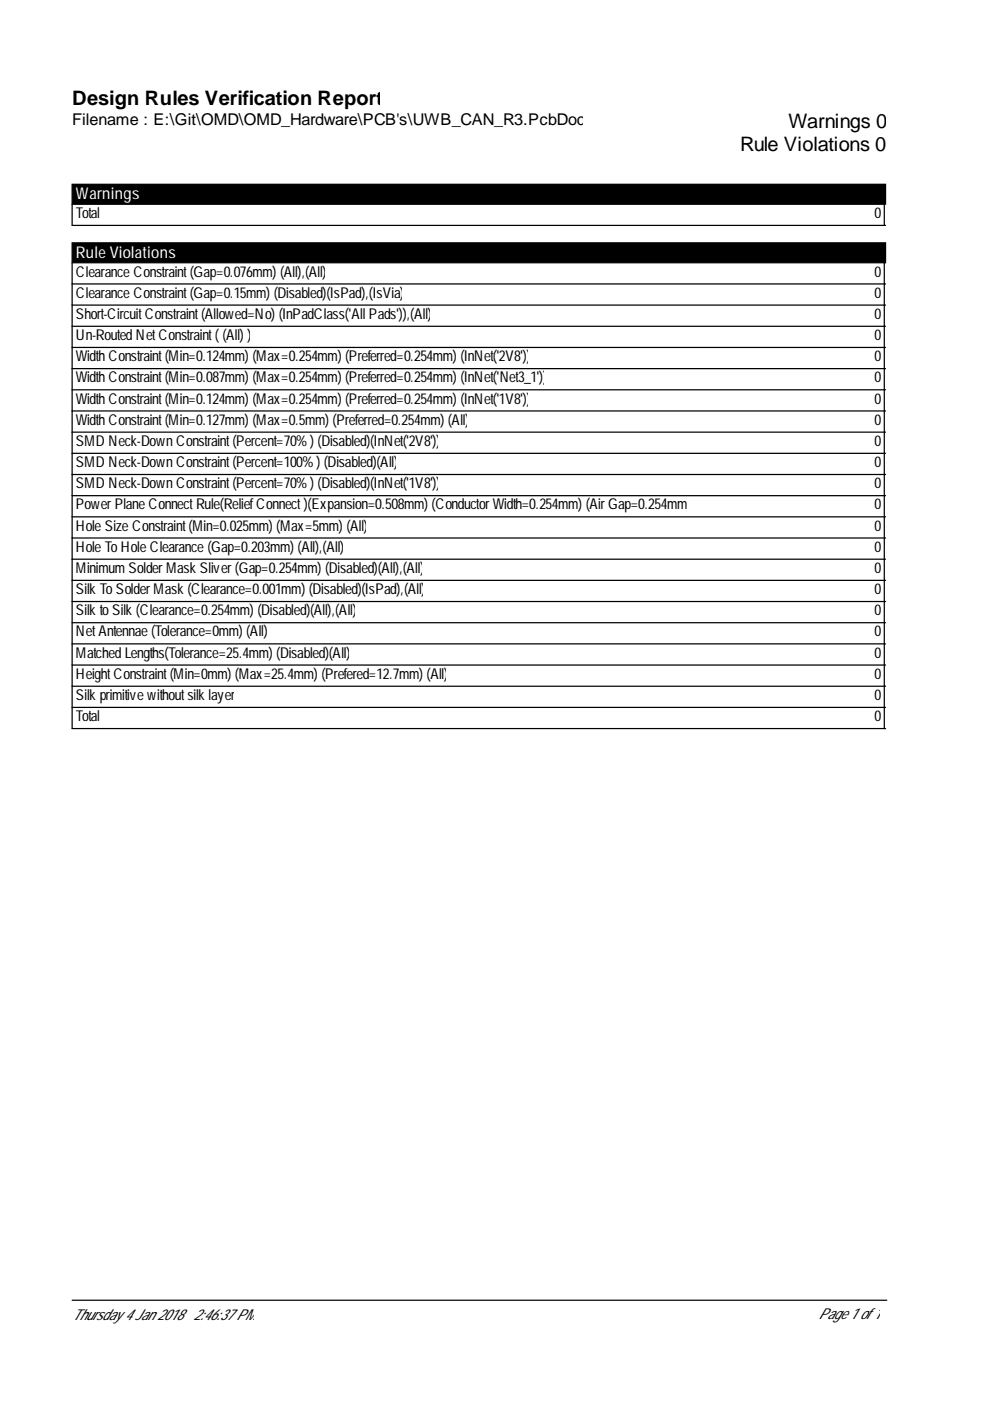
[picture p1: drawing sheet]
<svg xmlns="http://www.w3.org/2000/svg" width="210mm" height="297mm" viewBox="0 0 210 297" stroke-linecap="round" stroke-linejoin="round" font-family="sans-serif">
<defs><g id="words">
<g font-size="4.2">
<text x="15.3" y="22.3">Design Rules Verification Report</text>
<text x="167.2" y="27.1">Warnings 0</text>
<text x="156.9" y="32.1">Rule Violations 0</text>
</g>
<text font-size="3.4" x="15.3" y="26.6">Filename : E:\Git\OMD\OMD_Hardware\PCB's\UWB_CAN_R3.PcbDoc</text>
<g font-size="3.4" fill="#fff">
<text x="16.1" y="42.3">Warnings</text>
<text x="16.1" y="54.7">Rule Violations</text>
</g>
<g font-size="3.2">
<text x="16.1" y="46.2">Total</text>
<text x="185.4" y="46.2">0</text>
<text x="16.1" y="58.6">Clearance Constraint(Gap=0.076mm) (All),(All)</text>
<text x="185.4" y="58.6">0</text>
<text x="16.1" y="63.1">Clearance Constraint(Gap=0.15mm) (Disabled)(IsPad),(IsVia)</text>
<text x="185.4" y="63.1">0</text>
<text x="16.1" y="67.6">Short-CircuitConstraint(Allowed=No) (InPadClass('All Pads')),(All)</text>
<text x="185.4" y="67.6">0</text>
<text x="16.1" y="72.1">Un-Routed NetConstraint((All) )</text>
<text x="16.1" y="76.6">Width Constraint(Min=0.124mm) (Max=0.254mm) (Preferred=0.254mm) (InNet('2V8'))</text>
<text x="185.4" y="72.1">0</text>
<text x="185.4" y="76.6">0</text>
<text x="16.1" y="81.1">Width Constraint(Min=0.087mm) (Max=0.254mm) (Preferred=0.254mm) (InNet('Net3_1'))</text>
<text x="185.4" y="81.1">0</text>
<text x="16.1" y="85.6">Width Constraint(Min=0.124mm) (Max=0.254mm) (Preferred=0.254mm) (InNet('1V8'))</text>
<text x="185.4" y="85.6">0</text>
<text x="16.1" y="90.1">Width Constraint(Min=0.127mm) (Max=0.5mm) (Preferred=0.254mm) (All)</text>
<text x="16.1" y="94.5">SMD Neck-Down Constraint(Percent=70% ) (Disabled)(InNet('2V8'))</text>
<text x="185.4" y="90.1">0</text>
<text x="185.4" y="94.5">0</text>
<text x="16.1" y="99">SMD Neck-Down Constraint(Percent=100% ) (Disabled)(All)</text>
<text x="185.4" y="99">0</text>
<text x="16.1" y="103.5">SMD Neck-Down Constraint(Percent=70% ) (Disabled)(InNet('1V8'))</text>
<text x="185.4" y="103.5">0</text>
<text x="16.1" y="108">PowerPlane ConnectRule(ReliefConnect)(Expansion=0.508mm) (ConductorWidth=0.254mm) (AirGap=0.254mm)</text>
<text x="16.1" y="112.5">Hole Size Constraint(Min=0.025mm) (Max=5mm) (All)</text>
<text x="185.4" y="108">0</text>
<text x="185.4" y="112.5">0</text>
<text x="16.1" y="117">Hole ToHole Clearance (Gap=0.203mm) (All),(All)</text>
<text x="185.4" y="117">0</text>
<text x="16.1" y="121.5">MinimumSolderMask Sliver(Gap=0.254mm) (Disabled)(All),(All)</text>
<text x="16.1" y="126">Silk ToSolderMask (Clearance=0.001mm) (Disabled)(IsPad),(All)</text>
<text x="185.4" y="121.5">0</text>
<text x="185.4" y="126">0</text>
<text x="16.1" y="130.5">Silk toSilk (Clearance=0.254mm) (Disabled)(All),(All)</text>
<text x="185.4" y="130.5">0</text>
<text x="16.1" y="134.9">NetAntennae (Tolerance=0mm) (All)</text>
<text x="185.4" y="134.9">0</text>
<text x="16.1" y="139.4">Matched Lengths(Tolerance=25.4mm) (Disabled)(All)</text>
<text x="16.1" y="143.9">HeightConstraint(Min=0mm) (Max=25.4mm) (Prefered=12.7mm) (All)</text>
<text x="185.4" y="139.4">0</text>
<text x="185.4" y="143.9">0</text>
<text x="16.1" y="148.4">Silk primitive withoutsilk layer</text>
<text x="185.4" y="148.4">0</text>
<text x="16.1" y="152.9">Total</text>
<text x="185.4" y="152.9">0</text>
<text x="15.3" y="279.9">Thursday 4Jan 2018</text>
<text x="41.1" y="279.9">2:46:37PM</text>
<text x="173.5" y="279.6">Page 1 of1</text>
</g>
</g></defs>
<path d="M15.3 39.1h172.5v4.2h-172.5zM15.3 51.5h172.5v4.2h-172.5z" fill="#000" stroke="#000" stroke-width=".26"/>
<g fill="none" stroke="#000" stroke-width=".26">
<path d="M15.3 43.3v4.5h172.5M15.3 55.7v98.8h172.5M187.5 43.3v4.5M187.5 55.7v98.8M15.3 60.2h172.5M15.3 64.7h172.5M15.3 69.2h172.5M15.3 73.7h172.5M15.3 78.2h172.5M15.3 82.6h172.5M15.3 87.1h172.5M15.3 91.6h172.5"/>
<path d="M15.3 96.1h172.5M15.3 100.6h172.5M15.3 105.1h172.5M15.3 109.6h172.5M15.3 114.1h172.5M15.3 118.6h172.5M15.3 123h172.5M15.3 127.5h172.5M15.3 132h172.5M15.3 136.5h172.5M15.3 141h172.5M15.3 145.5h172.5"/>
<path d="M15.3 150h172.5M15.3 275.7h172.7"/>
</g>
<use href="#words"/>
</svg>
